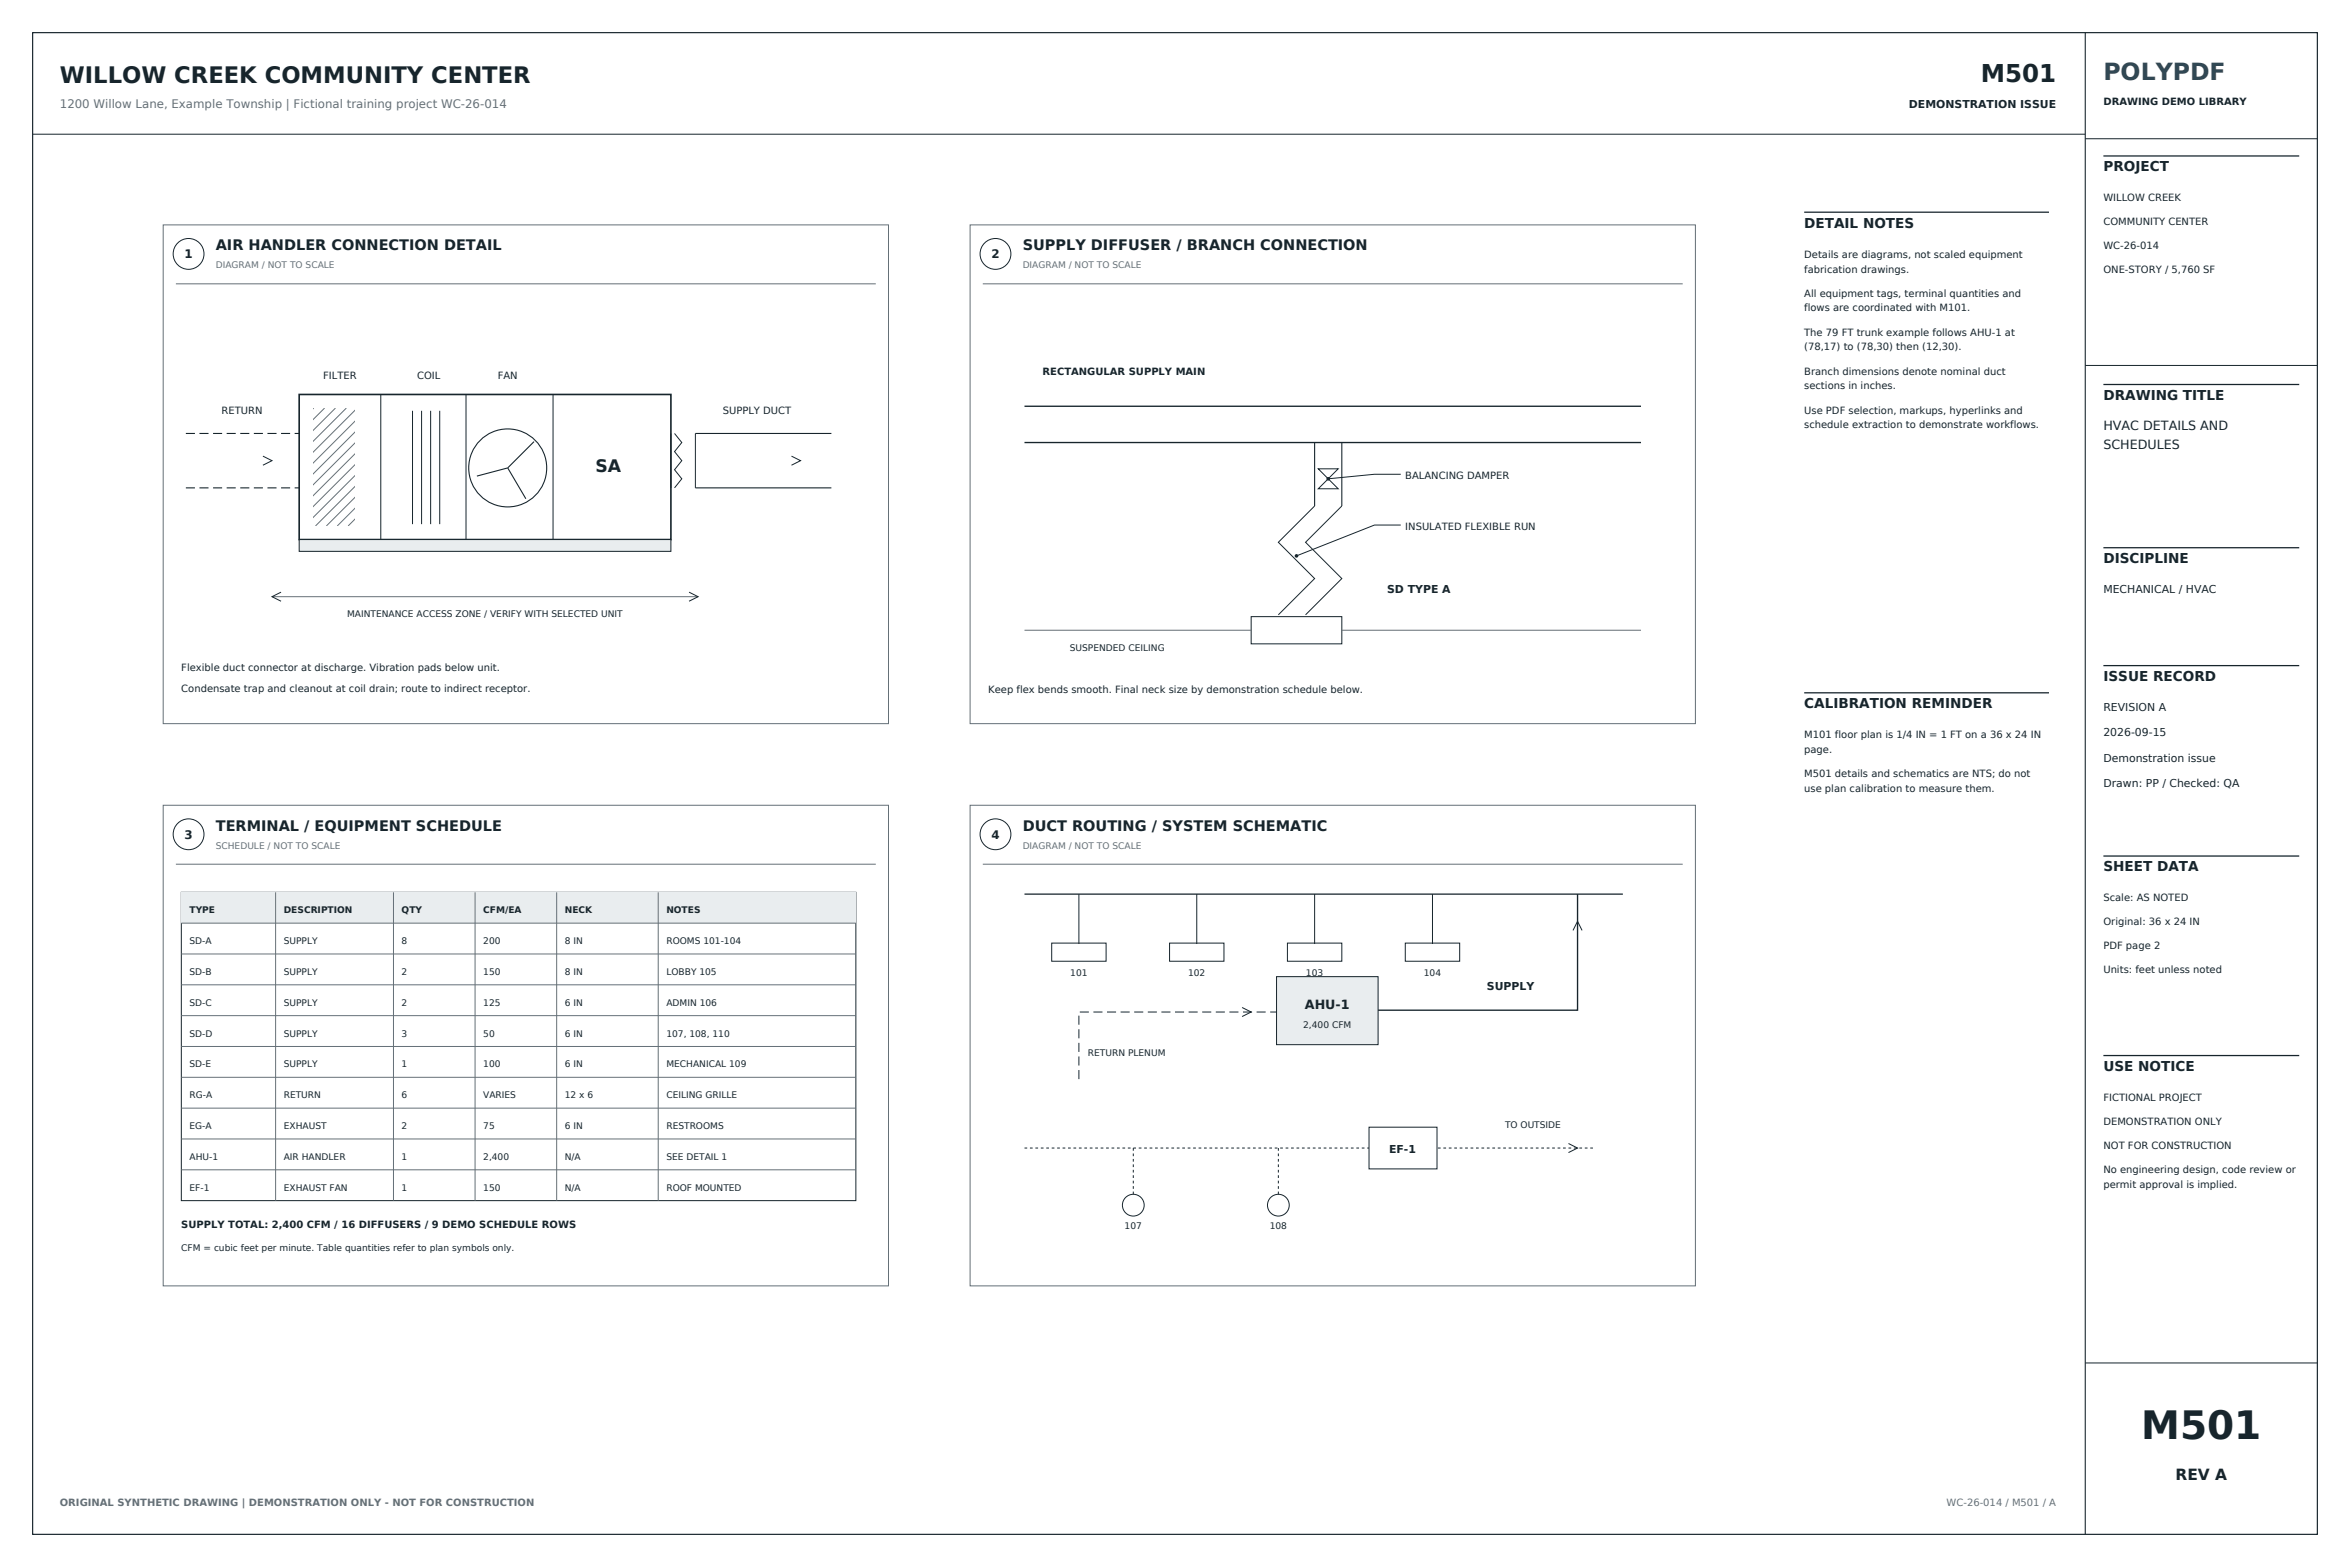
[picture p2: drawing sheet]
<svg xmlns="http://www.w3.org/2000/svg" width="914mm" height="610mm" viewBox="0 0 914 610" stroke-linecap="round" stroke-linejoin="round" font-family="sans-serif">
<defs><g id="words">
<text font-size="15.2" fill="#17252c" x="833.2" y="559.9">M501</text>
<text font-size="9.5" fill="#17252c" x="770.7" y="31.8">M501</text>
<text font-size="9.2" fill="#284b60" x="818.4" y="31">POLYPDF</text>
<text font-size="8.8" fill="#17252c" x="23.3" y="32.5">WILLOW CREEK COMMUNITY CENTER</text>
<text font-size="6.7" fill="#17252c" x="231.7" y="183.8">SA</text>
<text font-size="6" fill="#17252c" x="846.5" y="575.7">REV A</text>
<g font-size="5.6" fill="#17252c">
<text x="84" y="97.4">AIR HANDLER CONNECTION DETAIL</text>
<text x="397.9" y="97.4">SUPPLY DIFFUSER / BRANCH CONNECTION</text>
<text x="84" y="323.1">TERMINAL / EQUIPMENT SCHEDULE</text>
<text x="397.9" y="323.1">DUCT ROUTING / SYSTEM SCHEMATIC</text>
</g>
<g font-size="5.3" fill="#17252c">
<text x="818.4" y="66.7">PROJECT</text>
<text x="702" y="88.5">DETAIL NOTES</text>
<text x="818.4" y="155.6">DRAWING TITLE</text>
<text x="818.4" y="219.1">DISCIPLINE</text>
<text x="818.4" y="264.9">ISSUE RECORD</text>
<text x="702" y="275.5">CALIBRATION REMINDER</text>
<text x="818.4" y="339">SHEET DATA</text>
<text x="818.4" y="416.6">USE NOTICE</text>
</g>
<g font-size="4.9" fill="#17252c">
<text x="818.4" y="167.2">HVAC DETAILS AND</text>
<text x="818.4" y="174.6">SCHEDULES</text>
<text x="507.7" y="392.6">AHU-1</text>
</g>
<text font-size="4.6" fill="#647079" x="23.3" y="42">1200 Willow Lane, Example Township | Fictional training project WC-26-014</text>
<g font-size="4.6" fill="#17252c">
<text x="71.8" y="100.5">1</text>
<text x="385.8" y="100.5">2</text>
<text x="71.8" y="326.3">3</text>
<text x="385.8" y="326.3">4</text>
</g>
<g font-size="4.2" fill="#17252c">
<text x="742.8" y="42">DEMONSTRATION ISSUE</text>
<text x="539.8" y="230.7">SD TYPE A</text>
<text x="818.4" y="230.7">MECHANICAL / HVAC</text>
<text x="818.4" y="276.6">REVISION A</text>
<text x="818.4" y="286.5">2026-09-15</text>
<text x="818.4" y="296.3">Demonstration issue</text>
<text x="818.4" y="306.2">Drawn: PP / Checked: QA</text>
<text x="578.6" y="385.2">SUPPLY</text>
<text x="540.5" y="448.7">EF-1</text>
</g>
<g font-size="3.9" fill="#17252c">
<text x="818.4" y="40.9">DRAWING DEMO LIBRARY</text>
<text x="818.4" y="78.3">WILLOW CREEK</text>
<text x="818.4" y="87.7">COMMUNITY CENTER</text>
<text x="702" y="100.2">Details are diagrams, not scaled equipment</text>
<text x="818.4" y="97">WC-26-014</text>
<text x="702" y="106">fabrication drawings.</text>
<text x="818.4" y="106.4">ONE-STORY / 5,760 SF</text>
<text x="702" y="115.4">All equipment tags, terminal quantities and</text>
<text x="702" y="121.2">flows are coordinated with M101.</text>
<text x="702" y="130.5">The 79 FT trunk example follows AHU-1 at</text>
<text x="702" y="136.3">(78,17) to (78,30) then (12,30).</text>
<text x="125.8" y="147.5">FILTER</text>
<text x="162.3" y="147.5">COIL</text>
<text x="193.7" y="147.5">FAN</text>
<text x="405.7" y="146">RECTANGULAR SUPPLY MAIN</text>
<text x="702" y="145.7">Branch dimensions denote nominal duct</text>
<text x="702" y="151.5">sections in inches.</text>
<text x="86.2" y="160.9">RETURN</text>
<text x="281.2" y="160.9">SUPPLY DUCT</text>
<text x="702" y="160.9">Use PDF selection, markups, hyperlinks and</text>
<text x="702" y="166.7">schedule extraction to demonstrate workflows.</text>
<text x="546.8" y="186.3">BALANCING DAMPER</text>
<text x="546.8" y="206">INSULATED FLEXIBLE RUN</text>
<text x="70.6" y="261.1">Flexible duct connector at discharge. Vibration pads below unit.</text>
<text x="70.6" y="269.2">Condensate trap and cleanout at coil drain; route to indirect receptor.</text>
<text x="384.5" y="269.5">Keep flex bends smooth. Final neck size by demonstration schedule below.</text>
<text x="702" y="287.2">M101 floor plan is 1/4 IN = 1 FT on a 36 x 24 IN</text>
<text x="702" y="293">page.</text>
<text x="702" y="302.3">M501 details and schematics are NTS; do not</text>
<text x="702" y="308.2">use plan calibration to measure them.</text>
<text x="818.4" y="350.7">Scale: AS NOTED</text>
<text x="818.4" y="360">Original: 36 x 24 IN</text>
<text x="818.4" y="369.4">PDF page 2</text>
<text x="818.4" y="378.7">Units: feet unless noted</text>
<text x="818.4" y="428.3">FICTIONAL PROJECT</text>
<text x="818.4" y="437.6">DEMONSTRATION ONLY</text>
<text x="818.4" y="447">NOT FOR CONSTRUCTION</text>
<text x="818.4" y="456.3">No engineering design, code review or</text>
<text x="818.4" y="462.1">permit approval is implied.</text>
<text x="70.6" y="477.7">SUPPLY TOTAL: 2,400 CFM / 16 DIFFUSERS / 9 DEMO SCHEDULE ROWS</text>
</g>
<g font-size="3.9" fill="#647079">
<text x="23.3" y="586">ORIGINAL SYNTHETIC DRAWING | DEMONSTRATION ONLY - NOT FOR CONSTRUCTION</text>
<text x="757.4" y="586">WC-26-014 / M501 / A</text>
</g>
<g font-size="3.5" fill="#647079">
<text x="84" y="104.4">DIAGRAM / NOT TO SCALE</text>
<text x="397.9" y="104.4">DIAGRAM / NOT TO SCALE</text>
<text x="84" y="330.2">SCHEDULE / NOT TO SCALE</text>
<text x="397.9" y="330.2">DIAGRAM / NOT TO SCALE</text>
</g>
<g font-size="3.5" fill="#17252c">
<text x="135.1" y="239.9">MAINTENANCE ACCESS ZONE / VERIFY WITH SELECTED UNIT</text>
<text x="416.3" y="253.3">SUSPENDED CEILING</text>
<text x="73.7" y="355.2">TYPE</text>
<text x="110.4" y="355.2">DESCRIPTION</text>
<text x="156.3" y="355.2">QTY</text>
<text x="188" y="355.2">CFM/EA</text>
<text x="219.8" y="355.2">NECK</text>
<text x="259.3" y="355.2">NOTES</text>
<text x="73.7" y="367.2">SD-A</text>
<text x="110.4" y="367.2">SUPPLY</text>
<text x="156.3" y="367.2">8</text>
<text x="188" y="367.2">200</text>
<text x="219.8" y="367.2">8 IN</text>
<text x="259.3" y="367.2">ROOMS 101-104</text>
<text x="73.7" y="379.2">SD-B</text>
<text x="110.4" y="379.2">SUPPLY</text>
<text x="156.3" y="379.2">2</text>
<text x="188" y="379.2">150</text>
<text x="219.8" y="379.2">8 IN</text>
<text x="259.3" y="379.2">LOBBY 105</text>
<text x="416.4" y="379.6">101</text>
<text x="462.3" y="379.6">102</text>
<text x="508.2" y="379.6">103</text>
<text x="554" y="379.6">104</text>
<text x="73.7" y="391.2">SD-C</text>
<text x="110.4" y="391.2">SUPPLY</text>
<text x="156.3" y="391.2">2</text>
<text x="188" y="391.2">125</text>
<text x="219.8" y="391.2">6 IN</text>
<text x="259.3" y="391.2">ADMIN 106</text>
<text x="507.1" y="400">2,400 CFM</text>
<text x="73.7" y="403.2">SD-D</text>
<text x="110.4" y="403.2">SUPPLY</text>
<text x="156.3" y="403.2">3</text>
<text x="188" y="403.2">50</text>
<text x="219.8" y="403.2">6 IN</text>
<text x="259.3" y="403.2">107, 108, 110</text>
<text x="423.3" y="410.6">RETURN PLENUM</text>
<text x="73.7" y="415.2">SD-E</text>
<text x="110.4" y="415.2">SUPPLY</text>
<text x="156.3" y="415.2">1</text>
<text x="188" y="415.2">100</text>
<text x="219.8" y="415.2">6 IN</text>
<text x="259.3" y="415.2">MECHANICAL 109</text>
<text x="73.7" y="427.2">RG-A</text>
<text x="110.4" y="427.2">RETURN</text>
<text x="156.3" y="427.2">6</text>
<text x="188" y="427.2">VARIES</text>
<text x="219.8" y="427.2">12 x 6</text>
<text x="259.3" y="427.2">CEILING GRILLE</text>
<text x="73.7" y="439.2">EG-A</text>
<text x="110.4" y="439.2">EXHAUST</text>
<text x="156.3" y="439.2">2</text>
<text x="188" y="439.2">75</text>
<text x="219.8" y="439.2">6 IN</text>
<text x="259.3" y="439.2">RESTROOMS</text>
<text x="585.6" y="438.9">TO OUTSIDE</text>
<text x="73.7" y="451.2">AHU-1</text>
<text x="110.4" y="451.2">AIR HANDLER</text>
<text x="156.3" y="451.2">1</text>
<text x="188" y="451.2">2,400</text>
<text x="219.8" y="451.2">N/A</text>
<text x="259.3" y="451.2">SEE DETAIL 1</text>
<text x="73.7" y="463.2">EF-1</text>
<text x="110.4" y="463.2">EXHAUST FAN</text>
<text x="156.3" y="463.2">1</text>
<text x="188" y="463.2">150</text>
<text x="219.8" y="463.2">N/A</text>
<text x="259.3" y="463.2">ROOF MOUNTED</text>
<text x="437.6" y="478">107</text>
<text x="494" y="478">108</text>
<text x="70.6" y="486.5">CFM = cubic feet per minute. Table quantities refer to plan symbols only.</text>
</g>
</g></defs>
<path d="M12.7 12.7h889v584.2h-889z" fill="none" stroke="#17252c" stroke-width=".46"/>
<g fill="none" stroke="#17252c" stroke-width=".42">
<path d="M811.4 12.7v584.2M207.8 171.8l-10.2 10.2M270.6 168.6h52.9M197.6 182l7 12M197.6 182l-12 3.2M270.6 189.8h52.9"/>
<circle cx="197.6" cy="182" r="15.2"/>
</g>
<g fill="none" stroke="#17252c" stroke-width=".39">
<path d="M12.7 52.2h798.7M811.4 54h90.3M148.2 153.5v56.4M160.5 159.8v44.1M164 159.8v44.1M167.6 159.8v44.1M171.1 159.8v44.1M181.3 153.5v56.4M215.2 153.5v56.4M811.4 142.2h90.3M102.3 177.4l3.5 1.8-3.5 1.8M261.1 168.6v21.2"/>
<path d="M262.5 168.6l2.8 3.6-2.8 3.5 2.8 3.5-2.8 3.5 2.8 3.6-2.8 3.5M270.6 168.6v21.2M308 177.4l3.5 1.8-3.5 1.8M811.4 530.2h90.3"/>
<circle cx="73.4" cy="98.8" r="6"/>
</g>
<path d="M818.4 60.7h76.2M818.4 149.6h76.2M818.4 213.1h76.2M818.4 258.9h76.2M818.4 333h76.2M818.4 410.6h76.2" fill="none" stroke="#17252c" stroke-width=".49"/>
<g fill="none" stroke="#647079" stroke-width=".39">
<path d="M63.5 87.5h282.2v194h-282.2zM68.4 110.4h272.4M122.1 158.7l-.1 .1M126.3 158.7l-4.3 4.3M130.5 158.7l-8.5 8.6M134.8 158.7l-12.8 12.8M138 159.8l-16 15.9M138 164l-16 16M138 168.2l-16 16M138 172.5l-16 15.9M138 176.7l-16 16M138 180.9l-16 16"/>
<path d="M138 185.2l-16 15.9M138 189.4l-15.2 15.2M138 193.6l-11 11M138 197.9l-6.8 6.7M138 202.1l-2.5 2.5"/>
</g>
<path d="M116.4 153.5h144.7v56.4h-144.7z" fill="none" stroke="#17252c" stroke-width=".63" stroke-linecap="butt"/>
<path d="M72.3 168.6h44.1M72.3 189.8h44.1" fill="none" stroke="#17252c" stroke-width=".42" stroke-dasharray="3.5 1.8" stroke-linecap="butt"/>
<path d="M116.4 209.9h144.7v4.6h-144.7z" fill-rule="evenodd" fill="#e9edef" stroke="#17252c" stroke-width=".39"/>
<path d="M377.5 87.5h282.2v194h-282.2zM382.4 110.4h272.4M105.8 232.1h165.8" fill="none" stroke="#647079" stroke-width=".39"/>
<g fill="none" stroke="#17252c" stroke-width=".39">
<path d="M109.4 230.4l-3.6 1.7 3.6 1.8M268.1 230.4l3.5 1.7-3.5 1.8"/>
<circle cx="387.3" cy="98.8" r="6"/>
</g>
<path d="M398.6 158h239.9M398.6 172.2h239.9" fill="none" stroke="#17252c" stroke-width=".53"/>
<path d="M511.5 172.2v24.6M522.1 172.2v24.6" fill="none" stroke="#17252c" stroke-width=".42"/>
<path d="M512.9 182.4h7.8l-7.8 7.7h7.8z" fill-rule="evenodd" fill="#fff" stroke="#17252c" stroke-width=".39"/>
<path d="M511.5 196.8l-14.1 14.2 14.1 14.1-14.1 14.1M522.1 196.8l-14.1 14.2 14.1 14.1-14.1 14.1" fill="none" stroke="#17252c" stroke-width=".39"/>
<path d="M486.8 239.9h35.3v10.6h-35.3z" fill-rule="evenodd" fill="#fff" stroke="#17252c" stroke-width=".39"/>
<path d="M398.6 245.2h88.2M522.1 245.2h116.4" fill="none" stroke="#647079" stroke-width=".39"/>
<circle cx="516.8" cy="186.3" r=".71" fill="#17252c"/>
<path d="M545 184.5h-10.2l-18 1.8" fill="none" stroke="#17252c" stroke-width=".39"/>
<circle cx="504.5" cy="216.3" r=".71" fill="#17252c"/>
<g fill="none" stroke="#17252c" stroke-width=".39">
<path d="M545 204.3h-10.2l-30.3 12M70.6 347.1h262.4v120h-262.4z"/>
<circle cx="73.4" cy="324.6" r="6"/>
</g>
<path d="M63.5 313.3h282.2v186.9h-282.2zM68.4 336.2h272.4" fill="none" stroke="#647079" stroke-width=".39"/>
<path d="M70.6 347.1h262.4v12h-262.4z" fill-rule="evenodd" fill="#e9edef"/>
<g fill="none" stroke="#647079" stroke-width=".39">
<path d="M377.5 313.3h282.2v186.9h-282.2zM382.4 336.2h272.4M70.6 359.1h262.4M107.2 347.1v120M153.1 347.1v120M184.9 347.1v120M216.6 347.1v120M256.1 347.1v120M70.6 371.1h262.4M70.6 383.1h262.4M70.6 395.1h262.4M70.6 407.1h262.4"/>
<path d="M70.6 419.1h262.4M70.6 431.1h262.4M70.6 443.1h262.4M70.6 455.1h262.4"/>
</g>
<circle cx="387.3" cy="324.6" r="6" fill="none" stroke="#17252c" stroke-width=".39"/>
<path d="M496.7 379.9h39.5v26.5h-39.5z" fill-rule="evenodd" fill="#e9edef" stroke="#17252c" stroke-width=".39"/>
<path d="M613.8 347.8v45.2h-77.6" fill="none" stroke="#17252c" stroke-width=".53"/>
<path d="M419.8 347.8v19.4M465.7 347.8v19.4M511.5 347.8v19.4M557.4 347.8v19.4M409.2 366.9h21.2v7h-21.2zM455.1 366.9h21.1v7h-21.1zM500.9 366.9h21.2v7h-21.2zM546.8 366.9h21.2v7h-21.2zM612.1 361.9l1.7-3.5 1.8 3.5M483.3 391.9l3.5 1.8-3.5 1.8" fill="none" stroke="#17252c" stroke-width=".39"/>
<path d="M398.6 347.8h232.9" fill="none" stroke="#17252c" stroke-width=".49"/>
<path d="M419.8 419.8v-26.1h76.9" fill="none" stroke="#17252c" stroke-width=".39" stroke-dasharray="3.5 1.8" stroke-linecap="butt"/>
<path d="M398.6 446.6h222.3" fill="none" stroke="#17252c" stroke-width=".39" stroke-dasharray="1.1 1.1" stroke-linecap="butt"/>
<path d="M532.7 438.5h26.5v16.2h-26.5z" fill-rule="evenodd" fill="#fff" stroke="#17252c" stroke-width=".39"/>
<path d="M441 446.6v18.4M497.4 446.6v18.4" fill="none" stroke="#17252c" stroke-width=".39" stroke-dasharray="1.1 1.1" stroke-linecap="butt"/>
<g fill="none" stroke="#17252c" stroke-width=".39">
<path d="M610.3 444.9l3.5 1.7-3.5 1.8"/>
<circle cx="441" cy="468.8" r="4.2"/>
<circle cx="497.4" cy="468.8" r="4.2"/>
</g>
<path d="M702 82.5h95.3M702 269.5h95.3" fill="none" stroke="#17252c" stroke-width=".49"/>
<use href="#words"/>
</svg>
